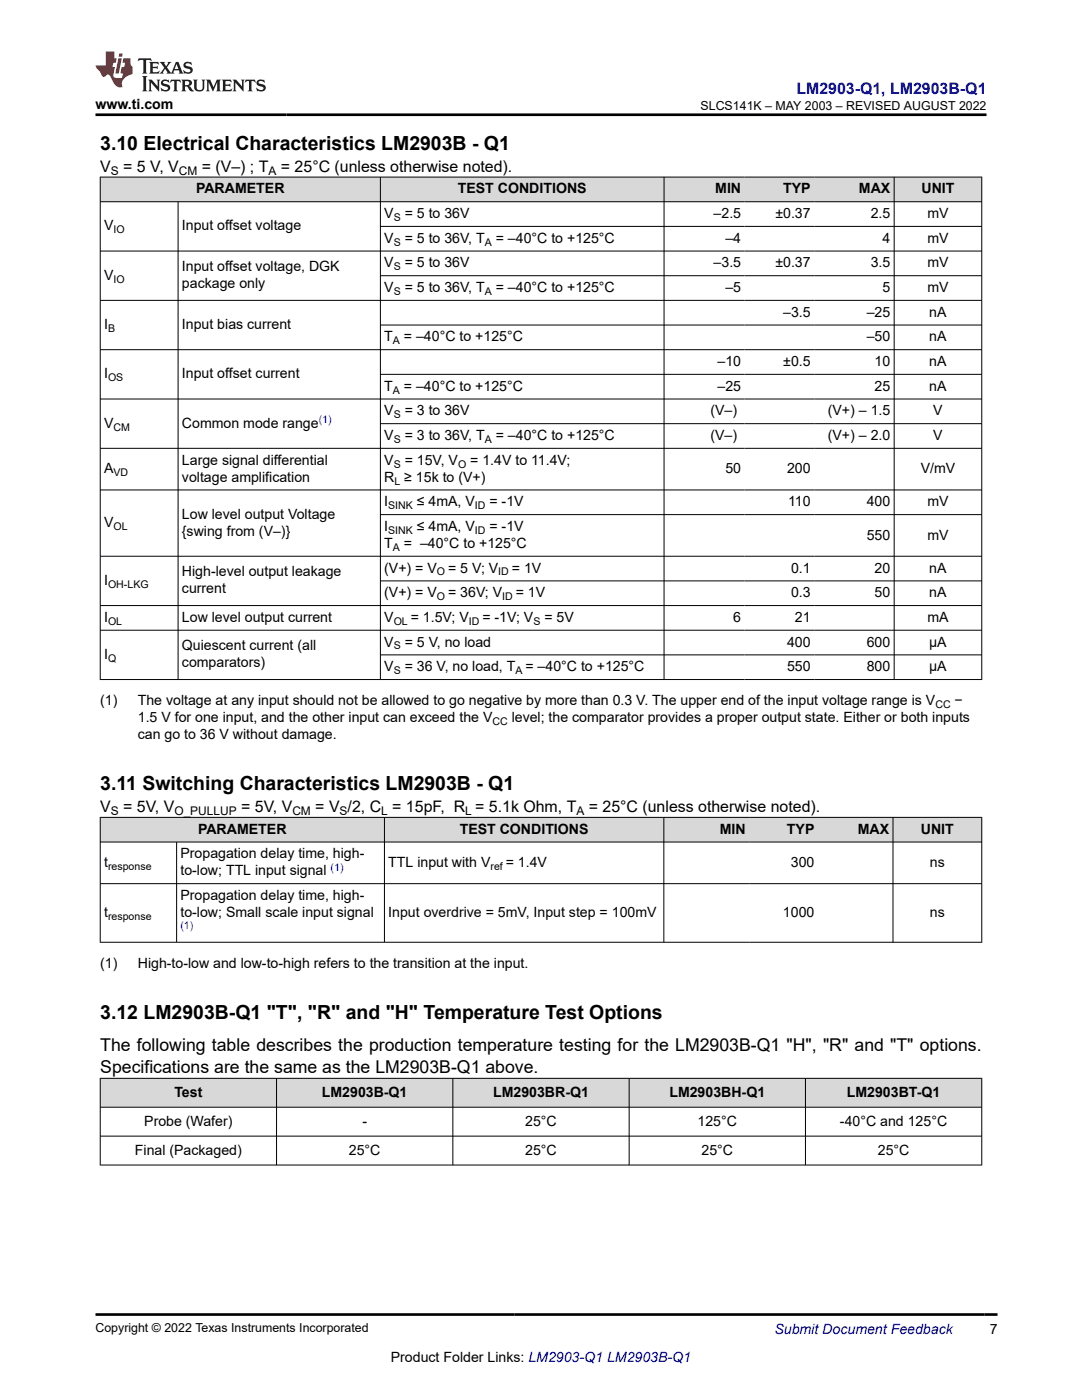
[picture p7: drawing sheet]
<svg xmlns="http://www.w3.org/2000/svg" width="216mm" height="279mm" viewBox="0 0 216 279" stroke-linecap="round" stroke-linejoin="round" font-family="sans-serif">
<defs><g id="words">
<g font-size="3.9">
<text x="20" y="29.9">3.10 Electrical Characteristics LM2903B - Q1</text>
<text x="20" y="157.7">3.11 Switching Characteristics LM2903B - Q1</text>
<text x="20" y="203.3">3.12 LM2903B-Q1 &quot;T&quot;, &quot;R&quot; and &quot;H&quot; Temperature Test Options</text>
</g>
<g font-size="3.5">
<text x="20" y="209.8">The following table describes the production temperature testing for the LM2903B-Q1 &quot;H&quot;, &quot;R&quot; and &quot;T&quot; options.</text>
<text x="20" y="214">Specifications are the same as the LM2903B-Q1 above.</text>
</g>
<text font-size="3.2" fill="#00f" x="158.9" y="18.7">LM2903-Q1, LM2903B-Q1</text>
<g font-size="3.2">
<text x="20" y="34.3">V</text>
<text x="24.6" y="34.3">= 5 V, V</text>
<text x="40.3" y="34.3">= (V–) ; T</text>
<text x="56.1" y="34.3">= 25°C (unless otherwise noted).</text>
<text x="20" y="162.1">V</text>
<text x="24.6" y="162.1">= 5V, V</text>
<text x="48.1" y="162.1">= 5V, V</text>
<text x="62.9" y="162.1">= V /2, C = 15pF, R = 5.1k Ohm, T</text>
<text x="117.5" y="162.1">= 25°C (unless otherwise noted).</text>
</g>
<g font-size="2.8">
<text x="19" y="21.8">www.ti.com</text>
<text x="39.1" y="38.6">PARAMETER</text>
<text x="91.3" y="38.6">TEST CONDITIONS</text>
<text x="142.7" y="38.6">MIN</text>
<text x="156.3" y="38.6">TYP</text>
<text x="171.4" y="38.6">MAX</text>
<text x="183.9" y="38.6">UNIT</text>
<text x="20.8" y="46">V</text>
<text x="36.3" y="46">Input offset voltage</text>
<text x="76.7" y="43.5">V</text>
<text x="80.8" y="43.5">= 5 to 36V</text>
<text x="142.4" y="43.5">–2.5</text>
<text x="154.7" y="43.5">±0.37</text>
<text x="173.7" y="43.5">2.5</text>
<text x="185" y="43.5">mV</text>
<text x="76.7" y="48.5">V</text>
<text x="76.7" y="53.4">V</text>
<text x="80.8" y="48.5">= 5 to 36V, T</text>
<text x="80.8" y="53.4">= 5 to 36V</text>
<text x="98.9" y="48.5">= –40°C to +125°C</text>
<text x="142.4" y="53.4">–3.5</text>
<text x="144.8" y="48.5">–4</text>
<text x="154.7" y="53.4">±0.37</text>
<text x="173.7" y="53.4">3.5</text>
<text x="176.1" y="48.5">4</text>
<text x="185" y="48.5">mV</text>
<text x="185" y="53.4">mV</text>
<text x="20.8" y="55.8">V</text>
<text x="36.3" y="54.1">Input offset voltage, DGK</text>
<text x="36.3" y="57.5">package only</text>
<text x="76.7" y="58.3">V</text>
<text x="80.8" y="58.3">= 5 to 36V, T</text>
<text x="98.9" y="58.3">= –40°C to +125°C</text>
<text x="144.8" y="58.3">–5</text>
<text x="176.1" y="58.3">5</text>
<text x="185" y="58.3">mV</text>
<text x="20.8" y="65.7">I</text>
<text x="36.3" y="65.7">Input bias current</text>
<text x="156.3" y="63.2">–3.5</text>
<text x="172.9" y="63.2">–25</text>
<text x="185.4" y="63.2">nA</text>
<text x="76.7" y="68.1">T</text>
<text x="80.6" y="68.1">= –40°C to +125°C</text>
<text x="172.9" y="68.1">–50</text>
<text x="185.4" y="68.1">nA</text>
<text x="20.8" y="75.5">I</text>
<text x="36.3" y="75.5">Input offset current</text>
<text x="76.7" y="78">T</text>
<text x="80.6" y="78">= –40°C to +125°C</text>
<text x="143.2" y="73.1">–10</text>
<text x="143.2" y="78">–25</text>
<text x="156.3" y="73.1">±0.5</text>
<text x="174.5" y="73.1">10</text>
<text x="174.5" y="78">25</text>
<text x="185.4" y="73.1">nA</text>
<text x="185.4" y="78">nA</text>
<text x="76.7" y="82.9">V</text>
<text x="80.8" y="82.9">= 3 to 36V</text>
<text x="141.8" y="82.9">(V–)</text>
<text x="165.2" y="82.9">(V+) – 1.5</text>
<text x="186.2" y="82.9">V</text>
<text x="20.8" y="85.4">V</text>
<text x="36.3" y="85.4">Common mode range</text>
<text x="76.7" y="87.8">V</text>
<text x="80.8" y="87.8">= 3 to 36V, T</text>
<text x="98.9" y="87.8">= –40°C to +125°C</text>
<text x="141.8" y="87.8">(V–)</text>
<text x="165.2" y="87.8">(V+) – 2.0</text>
<text x="186.2" y="87.8">V</text>
<text x="20.8" y="94.4">A</text>
<text x="36.3" y="92.7">Large signal differential</text>
<text x="76.7" y="92.7">V</text>
<text x="80.8" y="92.7">= 15V, V</text>
<text x="93.8" y="92.7">= 1.4V to 11.4V;</text>
<text x="144.8" y="94.4">50</text>
<text x="157.1" y="94.4">200</text>
<text x="183.7" y="94.4">V/mV</text>
<text x="36.3" y="96.1">voltage amplification</text>
<text x="76.7" y="96.1">R ≥ 15k to (V+)</text>
<text x="76.7" y="101.1">I</text>
<text x="83.2" y="101.1">≤ 4mA, V</text>
<text x="97.7" y="101.1">= -1V</text>
<text x="157.3" y="101.1">110</text>
<text x="172.9" y="101.1">400</text>
<text x="185" y="101.1">mV</text>
<text x="20.8" y="105.2">V</text>
<text x="36.3" y="103.5">Low level output Voltage</text>
<text x="36.3" y="106.9">{swing from (V–)}</text>
<text x="76.7" y="106">I</text>
<text x="83.2" y="106">≤ 4mA, V</text>
<text x="97.7" y="106">= -1V</text>
<text x="172.9" y="107.7">550</text>
<text x="185" y="107.7">mV</text>
<text x="76.7" y="109.4">T</text>
<text x="80.6" y="109.4">= –40°C to +125°C</text>
<text x="20.8" y="116.7">I</text>
<text x="36.3" y="115.1">High-level output leakage</text>
<text x="36.3" y="118.4">current</text>
<text x="76.7" y="114.3">(V+) = V</text>
<text x="76.7" y="119.2">(V+) = V</text>
<text x="89.4" y="114.3">= 5 V; V</text>
<text x="89.4" y="119.2">= 36V; V</text>
<text x="102.1" y="114.3">= 1V</text>
<text x="102.9" y="119.2">= 1V</text>
<text x="157.8" y="114.3">0.1</text>
<text x="157.8" y="119.2">0.3</text>
<text x="174.5" y="114.3">20</text>
<text x="174.5" y="119.2">50</text>
<text x="185.4" y="114.3">nA</text>
<text x="185.4" y="119.2">nA</text>
<text x="20.8" y="124.1">I</text>
<text x="36.3" y="124.1">Low level output current</text>
<text x="76.7" y="124.1">V</text>
<text x="82" y="124.1">= 1.5V; V</text>
<text x="96.3" y="124.1">= -1V; V</text>
<text x="108.6" y="124.1">= 5V</text>
<text x="146.3" y="124.1">6</text>
<text x="158.6" y="124.1">21</text>
<text x="185" y="124.1">mA</text>
<text x="20.8" y="131.5">I</text>
<text x="36.3" y="129.8">Quiescent current (all</text>
<text x="76.7" y="129">V</text>
<text x="80.8" y="129">= 5 V, no load</text>
<text x="157.1" y="129">400</text>
<text x="172.9" y="129">600</text>
<text x="185.4" y="129">µA</text>
<text x="36.3" y="133.2">comparators)</text>
<text x="76.7" y="134">V</text>
<text x="80.8" y="134">= 36 V, no load, T</text>
<text x="104.8" y="134">= –40°C to +125°C</text>
<text x="157.1" y="134">550</text>
<text x="172.9" y="134">800</text>
<text x="185.4" y="134">µA</text>
<text x="20" y="140.8">(1)</text>
<text x="27.5" y="140.8">The voltage at any input should not be allowed to go negative by more than 0.3 V. The upper end of the input voltage range is V</text>
<text x="190.5" y="140.8">−</text>
<text x="27.5" y="147.5">can go to 36 V without damage.</text>
<text x="27.5" y="144.2">1.5 V for one input, and the other input can exceed the V</text>
<text x="102.1" y="144.2">level; the comparator provides a proper output state. Either or both inputs</text>
<text x="39.5" y="166.4">PARAMETER</text>
<text x="91.7" y="166.4">TEST CONDITIONS</text>
<text x="143.6" y="166.4">MIN</text>
<text x="157" y="166.4">TYP</text>
<text x="171.1" y="166.4">MAX</text>
<text x="183.8" y="166.4">UNIT</text>
<text x="20.8" y="173">t</text>
<text x="36" y="171.3">Propagation delay time, high-</text>
<text x="77.5" y="173">TTL input with V</text>
<text x="100.9" y="173">= 1.4V</text>
<text x="157.8" y="173">300</text>
<text x="185.6" y="173">ns</text>
<text x="36" y="174.7">to-low; TTL input signal</text>
<text x="36" y="179.6">Propagation delay time, high-</text>
<text x="20.8" y="183">t</text>
<text x="36" y="183">to-low; Small scale input signal</text>
<text x="77.5" y="183">Input overdrive = 5mV, Input step = 100mV</text>
<text x="156.2" y="183">1000</text>
<text x="185.6" y="183">ns</text>
<text x="20" y="193.2">(1)</text>
<text x="27.5" y="193.2">High-to-low and low-to-high refers to the transition at the input.</text>
<text x="34.8" y="218.9">Test</text>
<text x="64.2" y="218.9">LM2903B-Q1</text>
<text x="98.4" y="218.9">LM2903BR-Q1</text>
<text x="133.6" y="218.9">LM2903BH-Q1</text>
<text x="169" y="218.9">LM2903BT-Q1</text>
<text x="28.8" y="224.7">Probe (Wafer)</text>
<text x="72.3" y="224.7">-</text>
<text x="104.8" y="224.7">25°C</text>
<text x="139.2" y="224.7">125°C</text>
<text x="167.6" y="224.7">-40°C and 125°C</text>
<text x="26.9" y="230.4">Final (Packaged)</text>
<text x="69.6" y="230.4">25°C</text>
<text x="104.8" y="230.4">25°C</text>
<text x="140" y="230.4">25°C</text>
<text x="175.2" y="230.4">25°C</text>
<text x="197.5" y="266.1">7</text>
<text x="78" y="271.7">Product Folder Links: LM2903-Q1 LM2903B-Q1</text>
</g>
<text font-size="2.8" fill="#00f" x="154.5" y="266.2">Submit Document Feedback</text>
<g font-size="2.5">
<text x="139.8" y="21.9">SLCS141K – MAY 2003 – REVISED AUGUST 2022</text>
<text x="19" y="265.9">Copyright © 2022 Texas Instruments Incorporated</text>
</g>
<g font-size="2.4">
<text x="22.1" y="34.9">S</text>
<text x="35.7" y="34.9">CM</text>
<text x="53.6" y="34.9">A</text>
<text x="22.1" y="162.7">S</text>
<text x="34.8" y="162.7">O_PULLUP</text>
<text x="58.3" y="162.7">CM</text>
<text x="67.8" y="162.7">S</text>
<text x="76.1" y="162.7">L</text>
<text x="92.8" y="162.7">L</text>
<text x="115" y="162.7">A</text>
</g>
<g font-size="2.1">
<text x="22.6" y="46.6">IO</text>
<text x="78.6" y="44.1">S</text>
<text x="78.6" y="49">S</text>
<text x="78.6" y="53.9">S</text>
<text x="96.7" y="49">A</text>
<text x="22.6" y="56.4">IO</text>
<text x="78.6" y="58.9">S</text>
<text x="96.7" y="58.9">A</text>
<text x="21.6" y="66.2">B</text>
<text x="78.4" y="68.7">A</text>
<text x="21.6" y="76.1">OS</text>
<text x="78.4" y="78.5">A</text>
<text x="78.6" y="83.5">S</text>
<text x="22.6" y="85.9">CM</text>
<text x="78.6" y="88.4">S</text>
<text x="96.7" y="88.4">A</text>
<text x="22.6" y="95">VD</text>
<text x="78.6" y="93.3">S</text>
<text x="91.4" y="93.3">O</text>
<text x="77.5" y="101.6">SINK</text>
<text x="78.7" y="96.7">L</text>
<text x="94.8" y="101.6">ID</text>
<text x="22.6" y="105.8">OL</text>
<text x="77.5" y="106.5">SINK</text>
<text x="94.8" y="106.5">ID</text>
<text x="78.4" y="109.9">A</text>
<text x="21.6" y="117.3">OH-LKG</text>
<text x="87.2" y="114.8">O</text>
<text x="87.2" y="119.8">O</text>
<text x="99.4" y="114.8">ID</text>
<text x="100.2" y="119.8">ID</text>
<text x="21.6" y="124.7">OL</text>
<text x="78.6" y="124.7">OL</text>
<text x="93.5" y="124.7">ID</text>
<text x="106.4" y="124.7">S</text>
<text x="78.6" y="129.6">S</text>
<text x="21.6" y="132.1">Q</text>
<text x="78.6" y="134.5">S</text>
<text x="102.8" y="134.5">A</text>
<text x="186.6" y="141.3">CC</text>
<text x="98.3" y="144.7">CC</text>
<text x="21.6" y="173.6">response</text>
<text x="97.9" y="173.6">ref</text>
<text x="21.6" y="183.6">response</text>
</g>
<g font-size="2.1" fill="#00f">
<text x="63.6" y="84.4">(1)</text>
<text x="66" y="173.8">(1)</text>
<text x="36" y="185.5">(1)</text>
</g>
</g></defs>
<g fill="#d8d8d8">
<path d="M20 35.3h175.9v5h-175.9z" fill-rule="evenodd"/>
<path d="M20.1 35.4h55.7v4.8h-55.7z" fill-rule="evenodd"/>
<path d="M76 35.4h56.4v4.8h-56.4z" fill-rule="evenodd"/>
<path d="M132.6 35.4h16v4.8h-16z" fill-rule="evenodd"/>
<path d="M148.6 35.4h13.9v4.8h-13.9z" fill-rule="evenodd"/>
<path d="M162.5 35.4h15.9v4.8h-15.9z" fill-rule="evenodd"/>
<path d="M178.5 35.4h17.3v4.8h-17.3z" fill-rule="evenodd"/>
</g>
<g fill="none" stroke="#000" stroke-width=".2">
<path d="M19.9 35.3h176.1M20 35.3v100.4M75.9 35.3v100.4M132.5 35.3v100.4M178.4 35.3v100.4M195.9 35.3v100.4M19.9 40.3h176.1M19.9 50.1h176.1M19.9 59.9h176.1M35.5 40.3v95.4M75.9 45.2h120.1M75.9 55h120.1"/>
<path d="M19.9 69.8h176.1M19.9 79.6h176.1M75.9 64.9h120.1M75.9 74.7h120.1M19.9 97.8h176.1M75.9 84.6h120.1M196 89.5h-176.1M19.9 111h176.1M75.9 102.7h120.1M75.9 115.9h120.1M19.9 125.8h176.1M75.9 130.7h120.1"/>
<path d="M196 120.9h-176.1M196 135.6h-176.1"/>
</g>
<g fill="#d8d8d8">
<path d="M20 163.1h175.9v4.9h-175.9z" fill-rule="evenodd"/>
<path d="M20.1 163.2h56.5v4.8h-56.5z" fill-rule="evenodd"/>
<path d="M76.8 163.2h55.6v4.8h-55.6z" fill-rule="evenodd"/>
<path d="M132.5 163.2h17v4.8h-17z" fill-rule="evenodd"/>
<path d="M149.5 163.2h13.7v4.8h-13.7z" fill-rule="evenodd"/>
<path d="M163.2 163.2h14.9v4.8h-14.9z" fill-rule="evenodd"/>
<path d="M178.2 163.2h17.6v4.8h-17.6z" fill-rule="evenodd"/>
</g>
<path d="M19.9 163.1h176.1M19.9 168h176.1M19.9 176.4h176.1M20 163.1v25M35.2 168v20.1M76.7 163.1v25M132.5 163.1v25M178.2 163.1v25M195.9 163.1v25M19.9 188h176.1" fill="none" stroke="#000" stroke-width=".2"/>
<g fill="#d8d8d8">
<path d="M20 215.2h175.9v5.8h-175.9z" fill-rule="evenodd"/>
<path d="M20.1 215.3h35v5.6h-35z" fill-rule="evenodd"/>
<path d="M55.2 215.3h35.1v5.6h-35.1z" fill-rule="evenodd"/>
<path d="M90.4 215.3h35.1v5.6h-35.1z" fill-rule="evenodd"/>
<path d="M125.6 215.3h35.1v5.6h-35.1z" fill-rule="evenodd"/>
<path d="M160.8 215.3h35v5.6h-35z" fill-rule="evenodd"/>
</g>
<path d="M19.9 215.2h176.1M20 215.1v17.5M55.2 215.1v17.5M90.4 215.1v17.5M125.5 215.1v17.5M160.7 215.1v17.5M195.9 215.1v17.5M19.9 221h176.1M19.9 226.7h176.1M19.9 232.5h176.1" fill="none" stroke="#000" stroke-width=".2"/>
<path d="M27.7 11.6l-.2 .6 .5-.2h.6v.1v2.2l-.2 .4h1l-.2-.4v-2.2v-.1h.5l.5 .2-.1-.6zM29.8 12.4l.2 .3v1.6l-.2 .4h1.9l.1-.6a1.08 1.08 0 0 1-1.3 .2v-.7h.6l.4 .2v-.7l-.4 .2h-.6v-.5l.2-.2a1 1 0 0 1 1 .3l-.1-.5zM31.8 12.4l1 1.1-1 1.2h.9l-.2-.2 .4-.8 .5 .8-.2 .2h1.6l-.2-.2 .1-.5h1l.1 .5-.1 .2h.9l-.2-.4-.8-1.9h-.5l-1 2.1-.8-1.1 .9-1h-.8l.2 .2-.5 .6-.3-.6 .1-.2zM35.2 12.8l.4 1h-.8zM36.8 12.5a.65 .65 0 0 0-.2 .7 .65 .65 0 0 0 .6 .5l.7 .1 .1 .3a.79 .79 0 0 1-.7 .4 .79 .79 0 0 1-.7-.5l.1 .7 .2-.1a.93 .93 0 0 0 1.1 0 .93 .93 0 0 0 .4-.9 1.46 1.46 0 0 0-1.2-.6l-.1-.3a1.09 1.09 0 0 1 1.2 .2l-.2-.6-.1 .1-.6-.2zM28.4 15.2l.2 .4v2.2l-.2 .4h1l-.2-.4v-2.2l.2-.4zM29.6 15.9l.2 .4v1.5l-.2 .4h.8l-.3-.4v-1.3l1.7 1.8v-2l.2-.4h-.8l.2 .2 .1 1.1-1.2-1.3zM32.3 16a.65 .65 0 0 0-.2 .8 .65 .65 0 0 0 .7 .4l.6 .2 .1 .2a.79 .79 0 0 1-.7 .4 .79 .79 0 0 1-.7-.5l.1 .7 .2-.1a.93 .93 0 0 0 1.1 .1 .93 .93 0 0 0 .4-1 1.46 1.46 0 0 0-1.2-.5l-.1-.4a1.09 1.09 0 0 1 1.2 .2l-.2-.6-.1 .1-.6-.1zM34.1 15.9l-.1 .6a.63 .63 0 0 1 .7-.3l.1 1.6-.3 .4h1l-.2-.4v-1.6a.66 .66 0 0 1 .8 .3l-.1-.6zM36.2 15.9l.2 .4v1.5l-.2 .4h.9l-.2-.2v-.7h.5l.1 .2a.79 .79 0 0 0 1.2 .6l-1-.9a.61 .61 0 0 0 .6-.6 .61 .61 0 0 0-.5-.7zM36.9 16.2h.2a.47 .47 0 0 1 .5 .1 .47 .47 0 0 1 .1 .5l-.2 .1-.6 .1zM38.5 15.9l.2 .2a2.27 2.27 0 0 0 .4 2 1.04 1.04 0 0 0 1.7-.7v-1.3l.2-.2h-.8l.2 .4v1.1a.6 .6 0 0 1-.6 .6 .6 .6 0 0 1-.6-.6v-1.1l.3-.4zM41.1 15.9l.2 .4v1.5l-.2 .4h.7l-.2-.4v-1.4l.9 1.9 .8-1.9v1.4l-.2 .4h1l-.3-.4v-1.5l.3-.4h-.8l-.7 1.5-.7-1.5zM44.3 15.9l.2 .4v1.5l-.2 .4h1.9l.1-.6a1.09 1.09 0 0 1-1.3 .2v-.7h.6l.4 .2v-.6l-.4 .2h-.6v-.6l.2-.1a1.01 1.01 0 0 1 1 .3l-.1-.6zM46.4 15.9l.3 .4v1.5l-.3 .4h.8l-.2-.4v-1.3l1.6 1.8v-2l.2-.4h-.7l.2 .2v1.1l-1.2-1.3zM49 15.9l-.1 .6a.63 .63 0 0 1 .8-.3v1.6l-.3 .4h1l-.2-.4v-1.6a.66 .66 0 0 1 .8 .3l-.1-.6zM51.4 16a.65 .65 0 0 0-.2 .8 .65 .65 0 0 0 .6 .4l.6 .2 .2 .2a.79 .79 0 0 1-.8 .4 .79 .79 0 0 1-.6-.5l.1 .7 .2-.1a.93 .93 0 0 0 1 .1 .93 .93 0 0 0 .5-1 1.46 1.46 0 0 0-1.3-.5l-.1-.4a1.09 1.09 0 0 1 1.3 .2l-.2-.6-.2 .1-.5-.1z" fill="#231f20"/>
<path d="M21.1 10.3v2.7h-2.1l.1 .4 .9 1a.95 .95 0 0 0 .9 .9 .59 .59 0 0 1 .6-.4 .59 .59 0 0 1 .5 .3l.4 .8a1.59 1.59 0 0 0 2.1 1.4 1.61 1.61 0 0 1 1-2.3l1-.3-.1-1.5a1.59 1.59 0 0 1-.4-1.7h-1.4l-.2 .9h.5l-.1 .9h-.5l-.2 .9v.3l.4 .1-.2 .9h-.6a.73 .73 0 0 1-1.1-.7l.3-1.5h-.5l.2-.9h.5l.2-.9h-.5v-1.3zM23.6 11.6l-.6 3.1h.7l.6-3.1zM23.8 10.7l-.1 .6h.7l.1-.6z" fill="#ed1c24"/>
<path d="M19 22.9h177.8M19.1 262.3h179.9" fill="none" stroke="#000" stroke-width=".53"/>
<use href="#words"/>
</svg>
